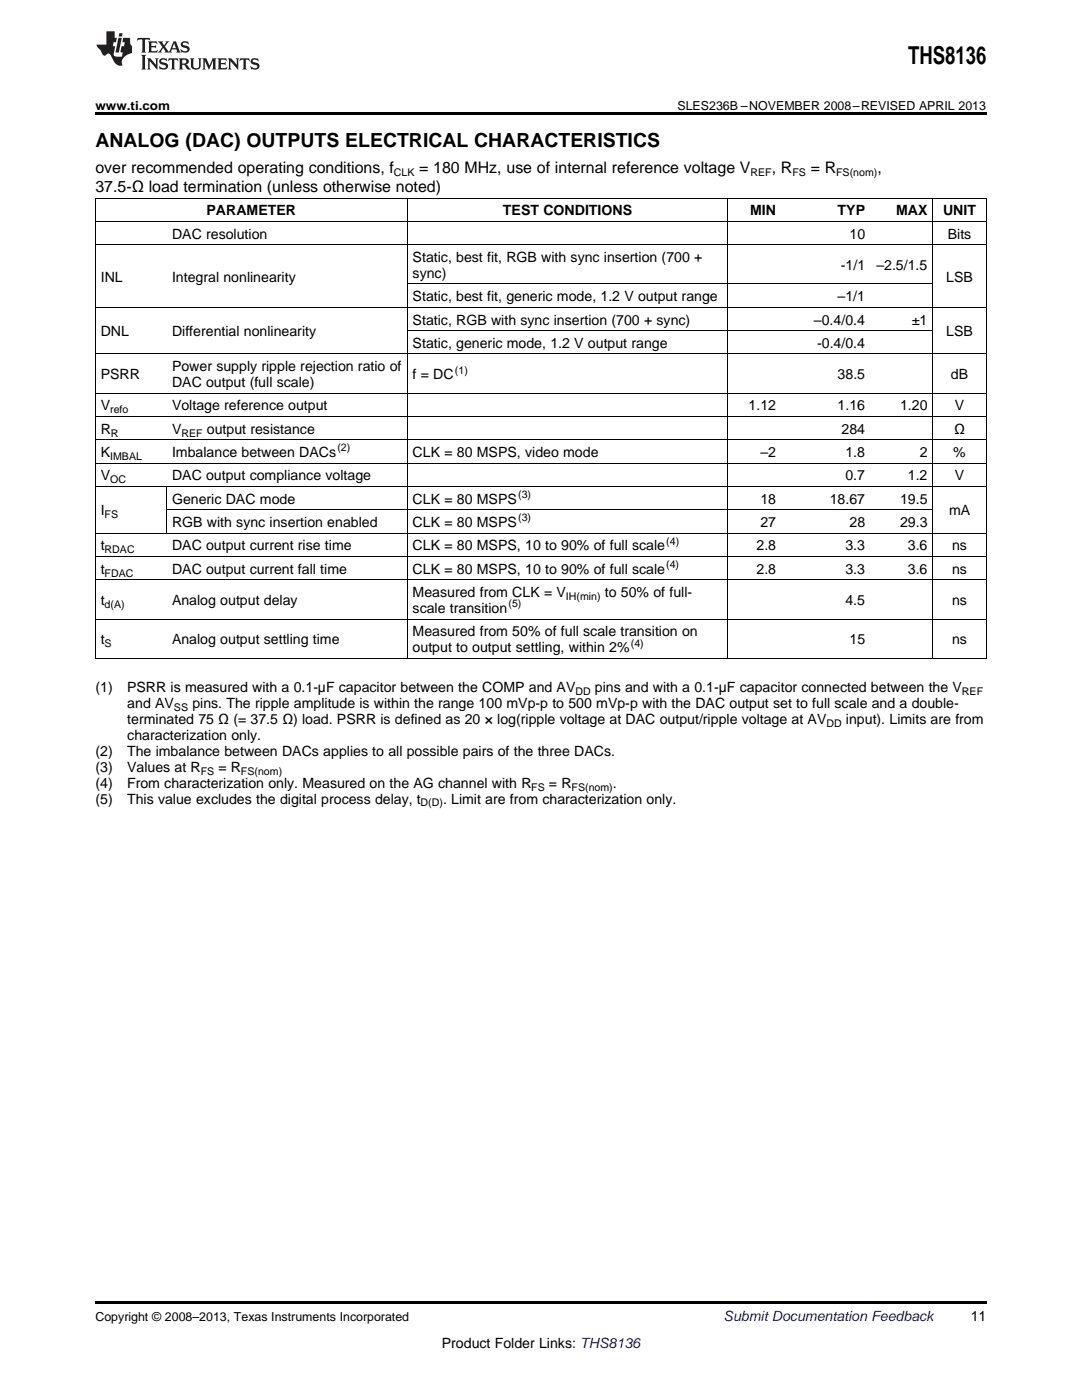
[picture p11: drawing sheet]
<svg xmlns="http://www.w3.org/2000/svg" width="216mm" height="279mm" viewBox="0 0 216 279" stroke-linecap="round" stroke-linejoin="round" font-family="sans-serif">
<defs><g id="words">
<text font-size="4.9" x="181.2" y="12.8">THS8136</text>
<text font-size="3.9" x="19" y="29.3">ANALOG (DAC) OUTPUTS ELECTRICAL CHARACTERISTICS</text>
<g font-size="3.2">
<text x="19" y="34.4">over recommended operating conditions, f</text>
<text x="83.6" y="34.4">= 180 MHz, use of internal reference voltage V</text>
<text x="154" y="34.4">, R</text>
<text x="161.8" y="34.4">= R</text>
<text x="175.1" y="34.4">,</text>
<text x="19" y="38.3">37.5-Ω load termination (unless otherwise noted)</text>
</g>
<g font-size="2.8">
<text x="34.3" y="47.6">DAC resolution</text>
<text x="41.2" y="43">PARAMETER</text>
<text x="100.4" y="43">TEST CONDITIONS</text>
<text x="149.7" y="43">MIN</text>
<text x="167.1" y="43">TYP</text>
<text x="169.5" y="47.6">10</text>
<text x="178.8" y="43">MAX</text>
<text x="188.2" y="43">UNIT</text>
<text x="189.1" y="47.6">Bits</text>
<text x="82.3" y="52.3">Static, best fit, RGB with sync insertion (700 +</text>
<text x="167.8" y="53.9">-1/1</text>
<text x="174.9" y="53.9">–2.5/1.5</text>
<text x="20.1" y="56.2">INL</text>
<text x="34.3" y="56.2">Integral nonlinearity</text>
<text x="82.3" y="55.5">sync)</text>
<text x="188.8" y="56.2">LSB</text>
<text x="82.3" y="60.1">Static, best fit, generic mode, 1.2 V output range</text>
<text x="82.3" y="64.8">Static, RGB with sync insertion (700 + sync)</text>
<text x="162.4" y="64.8">–0.4/0.4</text>
<text x="167.1" y="60.1">–1/1</text>
<text x="182" y="64.8">±1</text>
<text x="20.1" y="67.1">DNL</text>
<text x="34.3" y="67.1">Differential nonlinearity</text>
<text x="82.3" y="69.4">Static, generic mode, 1.2 V output range</text>
<text x="163.1" y="69.4">-0.4/0.4</text>
<text x="188.8" y="67.1">LSB</text>
<text x="20.1" y="75.7">PSRR</text>
<text x="34.3" y="74.1">Power supply ripple rejection ratio of</text>
<text x="34.3" y="77.3">DAC output (full scale)</text>
<text x="82.3" y="75.7">f = DC</text>
<text x="167.1" y="75.7">38.5</text>
<text x="189.8" y="75.7">dB</text>
<text x="20.1" y="81.9">V</text>
<text x="34.3" y="81.9">Voltage reference output</text>
<text x="149.4" y="81.9">1.12</text>
<text x="167.1" y="81.9">1.16</text>
<text x="179.6" y="81.9">1.20</text>
<text x="190.5" y="81.9">V</text>
<text x="20.1" y="86.6">R</text>
<text x="34.3" y="86.6">V</text>
<text x="41.3" y="86.6">output resistance</text>
<text x="167.9" y="86.6">284</text>
<text x="190.4" y="86.6">Ω</text>
<text x="20.1" y="91.2">K</text>
<text x="20.1" y="95.9">V</text>
<text x="34.3" y="91.2">Imbalance between DACs</text>
<text x="34.3" y="95.9">DAC output compliance voltage</text>
<text x="82.3" y="91.2">CLK = 80 MSPS, video mode</text>
<text x="151.7" y="91.2">–2</text>
<text x="168.7" y="91.2">1.8</text>
<text x="168.7" y="95.9">0.7</text>
<text x="181.2" y="95.9">1.2</text>
<text x="183.5" y="91.2">2</text>
<text x="190.2" y="91.2">%</text>
<text x="190.5" y="95.9">V</text>
<text x="34.3" y="100.5">Generic DAC mode</text>
<text x="82.3" y="100.5">CLK = 80 MSPS</text>
<text x="151.7" y="100.5">18</text>
<text x="165.6" y="100.5">18.67</text>
<text x="179.6" y="100.5">19.5</text>
<text x="20.1" y="102.9">I</text>
<text x="34.3" y="105.2">RGB with sync insertion enabled</text>
<text x="82.3" y="105.2">CLK = 80 MSPS</text>
<text x="151.7" y="105.2">27</text>
<text x="169.5" y="105.2">28</text>
<text x="179.6" y="105.2">29.3</text>
<text x="189.4" y="102.9">mA</text>
<text x="20.1" y="109.9">t</text>
<text x="34.3" y="109.9">DAC output current rise time</text>
<text x="82.3" y="109.9">CLK = 80 MSPS, 10 to 90% of full scale</text>
<text x="151" y="109.9">2.8</text>
<text x="168.7" y="109.9">3.3</text>
<text x="181.2" y="109.9">3.6</text>
<text x="190" y="109.9">ns</text>
<text x="20.1" y="114.5">t</text>
<text x="34.3" y="114.5">DAC output current fall time</text>
<text x="82.3" y="114.5">CLK = 80 MSPS, 10 to 90% of full scale</text>
<text x="82.3" y="119.2">Measured from CLK = V</text>
<text x="120.7" y="119.2">to 50% of full-</text>
<text x="151" y="114.5">2.8</text>
<text x="168.7" y="114.5">3.3</text>
<text x="181.2" y="114.5">3.6</text>
<text x="190" y="114.5">ns</text>
<text x="20.1" y="120.8">t</text>
<text x="34.3" y="120.8">Analog output delay</text>
<text x="82.3" y="122.3">scale transition</text>
<text x="168.7" y="120.8">4.5</text>
<text x="190" y="120.8">ns</text>
<text x="20.1" y="128.6">t</text>
<text x="34.3" y="128.6">Analog output settling time</text>
<text x="82.3" y="127">Measured from 50% of full scale transition on</text>
<text x="82.3" y="130.2">output to output settling, within 2%</text>
<text x="169.5" y="128.6">15</text>
<text x="190" y="128.6">ns</text>
<text x="19" y="138.1">(1)</text>
<text x="25.4" y="138.1">PSRR is measured with a 0.1-µF capacitor between the COMP and AV</text>
<text x="25.4" y="141.3">and AV</text>
<text x="38.4" y="141.3">pins. The ripple amplitude is within the range 100 mVp-p to 500 mVp-p with the DAC output set to full scale and a double-</text>
<text x="118.7" y="138.1">pins and with a 0.1-µF capacitor connected between the V</text>
<text x="25.4" y="144.5">terminated 75 Ω (= 37.5 Ω) load. PSRR is defined as 20 × log(ripple voltage at DAC output/ripple voltage at AV</text>
<text x="25.4" y="147.7">characterization only.</text>
<text x="168.8" y="144.5">input). Limits are from</text>
<text x="19" y="150.8">(2)</text>
<text x="19" y="154">(3)</text>
<text x="25.4" y="150.8">The imbalance between DACs applies to all possible pairs of the three DACs.</text>
<text x="25.4" y="154">Values at R</text>
<text x="43.6" y="154">= R</text>
<text x="19" y="157.2">(4)</text>
<text x="19" y="160.4">(5)</text>
<text x="25.4" y="157.2">From characterization only. Measured on the AG channel with R</text>
<text x="25.4" y="160.4">This value excludes the digital process delay, t</text>
<text x="88.4" y="160.4">. Limit are from characterization only.</text>
<text x="109.5" y="157.2">= R</text>
<text x="122.3" y="157.2">.</text>
<text x="193.7" y="263.6">11</text>
<text x="88.2" y="269">Product Folder Links: THS8136</text>
</g>
<text font-size="2.8" fill="#0000c8" x="144.4" y="263.6">Submit Documentation Feedback</text>
<g font-size="2.5">
<text x="19" y="21.9">www.ti.com</text>
<text x="135.2" y="21.9">SLES236B –NOVEMBER 2008–REVISED APRIL 2013</text>
<text x="19" y="263.6">Copyright © 2008–2013, Texas Instruments Incorporated</text>
</g>
<g font-size="2.1">
<text x="78.6" y="35.1">CLK</text>
<text x="149.8" y="35.1">REF</text>
<text x="158.1" y="35.1">FS</text>
<text x="166.8" y="35.1">FS(nom)</text>
<text x="90.8" y="74.5">(1)</text>
<text x="22" y="82.5">refo</text>
<text x="22.1" y="87.1">R</text>
<text x="36.2" y="87.1">REF</text>
<text x="22" y="91.8">IMBAL</text>
<text x="67.3" y="90.1">(2)</text>
<text x="22" y="96.4">OC</text>
<text x="103.4" y="99.4">(3)</text>
<text x="20.9" y="103.4">FS</text>
<text x="103.4" y="104.1">(3)</text>
<text x="20.9" y="110.4">RDAC</text>
<text x="132.9" y="113.4">(4)</text>
<text x="133" y="108.7">(4)</text>
<text x="20.9" y="115.1">FDAC</text>
<text x="112.9" y="119.7">IH(min)</text>
<text x="20.9" y="121.3">d(A)</text>
<text x="101.5" y="121.2">(5)</text>
<text x="20.9" y="129.2">S</text>
<text x="125.9" y="129">(4)</text>
<text x="34.7" y="141.9">SS</text>
<text x="114.8" y="138.7">DD</text>
<text x="191.9" y="138.7">REF</text>
<text x="164.9" y="145.1">DD</text>
<text x="40" y="154.6">FS</text>
<text x="48.1" y="154.6">FS(nom)</text>
<text x="83.9" y="160.9">D(D)</text>
<text x="106" y="157.8">FS</text>
<text x="114.1" y="157.8">FS(nom)</text>
</g>
</g></defs>
<path d="M19 22.5h177.8v.5h-177.8zM19 259.7h177.8v.5h-177.8z" fill="#000"/>
<g fill="none" stroke="#000" stroke-width=".2">
<path d="M19 39.5h177.8M19.1 39.6v91.8M81.2 39.6v91.8M145.2 39.6v91.8M186.1 39.6v91.8M196.8 39.6v91.8M19 48.8h177.8M19 44.2h177.8M81.3 56.7h104.8M19 78.5h177.8M19 70.6h177.8M19 61.3h177.8"/>
<path d="M81.3 66h104.8M19 97.1h177.8M19 92.4h177.8M19 87.8h177.8M19 83.1h177.8M33.2 97.2v9.3M19 115.7h177.8M19 111.1h177.8M19 106.4h177.8M33.3 101.8h152.8M19 131.4h177.8M19 123.6h177.8"/>
</g>
<g fill="#231f20">
<path d="M27.5 7.6l-.1 .5 .4-.2h.6v.1v2.1l-.2 .4h1l-.3-.4v-2.1l.1-.1h.5l.5 .2-.2-.5zM29.5 8.3l.2 .3v1.5l-.2 .4h1.8l.2-.6a1.04 1.04 0 0 1-1.3 .2v-.7h.6l.3 .2v-.6l-.3 .2h-.6v-.6l.8-.1 .4 .3-.2-.5zM31.5 8.3l.9 1.1-.9 1.1h.8l-.2-.2 .5-.7 .4 .7-.2 .2h1.5l-.1-.2 .1-.4h.9l.1 .4-.2 .2h1l-.3-.3-.7-1.9h-.5l-.9 2-.8-1 .9-1h-.8l.1 .3-.3 .5-.4-.6 .2-.2zM34.7 8.6l.4 1h-.7zM36.3 8.4a.63 .63 0 0 0-.2 .7 .63 .63 0 0 0 .6 .4l.6 .2 .1 .2a.75 .75 0 0 1-.7 .4 .75 .75 0 0 1-.6-.5l.1 .7 .1-.1a1.11 1.11 0 0 0 1.5-.6 1.13 1.13 0 0 0-1.2-.8l-.1-.4a1.04 1.04 0 0 1 1.2 .2l-.2-.5-.1 .1-.5-.2zM28.2 10.9l.2 .4v2.2l-.2 .4h1l-.3-.4v-2.2l.3-.4zM29.3 11.6l.3 .4v1.5l-.3 .4h.8l-.2-.4v-1.3l1.5 1.7v-1.9l.2-.4h-.7l.2 .4v.9l-1.1-1.3zM32 11.8a.62 .62 0 0 0-.2 .7 .62 .62 0 0 0 .6 .4l.6 .1 .1 .3a.76 .76 0 0 1-.7 .3 .76 .76 0 0 1-.6-.4l.1 .7 .1-.1a1.11 1.11 0 0 0 1.5-.6 1.13 1.13 0 0 0-1.2-.8l-.1-.4a1.04 1.04 0 0 1 1.2 .2l-.2-.6-.1 .1-.5-.1zM33.7 11.6l-.2 .6a.61 .61 0 0 1 .8-.3v1.6l-.2 .4h.9l-.2-.4v-1.6a.63 .63 0 0 1 .8 .3l-.2-.6zM35.6 11.6l.3 .4v1.5l-.3 .4h1l-.2-.2v-.8l.5 .2a.76 .76 0 0 0 1.2 .7l-1-1a.58 .58 0 0 0 .6-.5 .58 .58 0 0 0-.5-.6zM36.4 11.9h.1a.45 .45 0 0 1 .5 .1 .45 .45 0 0 1 .1 .5l-.7 .2zM37.9 11.6l.2 .2a2.17 2.17 0 0 0 .3 1.9 .99 .99 0 0 0 1.6-.6v-1.1l.2-.4h-.7l.2 .2a1.92 1.92 0 0 1-.2 1.8 .6 .6 0 0 1-.9-.5v-1.1l.2-.4zM40.4 11.6l.2 .4v1.5l-.2 .4h.7l-.2-.4v-1.4l.8 1.8 .8-1.8v1.4l-.2 .4h.9l-.2-.4v-1.5l.2-.4h-.8l-.6 1.5-.6-1.5zM43.4 11.6l.2 .4v1.5l-.2 .4h1.8l.2-.6a1.04 1.04 0 0 1-1.3 .1v-.6h.5l.4 .2v-.6l-.4 .2h-.5v-.7h.8l.3 .3-.1-.6zM45.5 11.6l.2 .4v1.5l-.2 .4h.7l-.2-.4v-1.3l1.5 1.7v-1.9l.2-.4h-.7l.2 .4v.9l-1.1-1.3zM47.9 11.6l-.1 .6a.61 .61 0 0 1 .8-.3v1.6l-.3 .4h1l-.3-.4 .1-1.6a.63 .63 0 0 1 .7 .3l-.1-.6zM50.2 11.8a.62 .62 0 0 0-.2 .7 .62 .62 0 0 0 .6 .4l.6 .1 .2 .3a.76 .76 0 0 1-.8 .3 .76 .76 0 0 1-.6-.4l.1 .7 .2-.1a1.11 1.11 0 0 0 1.5-.6 1.13 1.13 0 0 0-1.3-.8l-.1-.4a1.04 1.04 0 0 1 1.2 .2l-.1-.6-.2 .1-.5-.1z"/>
<path d="M21.2 6.3v2.6h-1.9l.1 .4 .7 .9a.91 .91 0 0 0 1 .8 .56 .56 0 0 1 .5-.3 .56 .56 0 0 1 .5 .3l.4 .8a1.53 1.53 0 0 0 1.9 1.2 1.54 1.54 0 0 1 1-2.1l.9-.3v-1.4a1.52 1.52 0 0 1-.3-1.6h-1.4l-.2 .8h.5l-.2 .8h-.4l-.2 1v.2l.4 .1-.2 .8a1.93 1.93 0 0 1-1.6-.3l.3-1.8h-.5l.2-.8h.4l.2-.8h-.4v-1.3zM23.6 7.6l-.6 2.9h.7l.6-2.9zM23.8 6.6l-.1 .7h.6l.2-.7z"/>
</g>
<use href="#words"/>
</svg>
